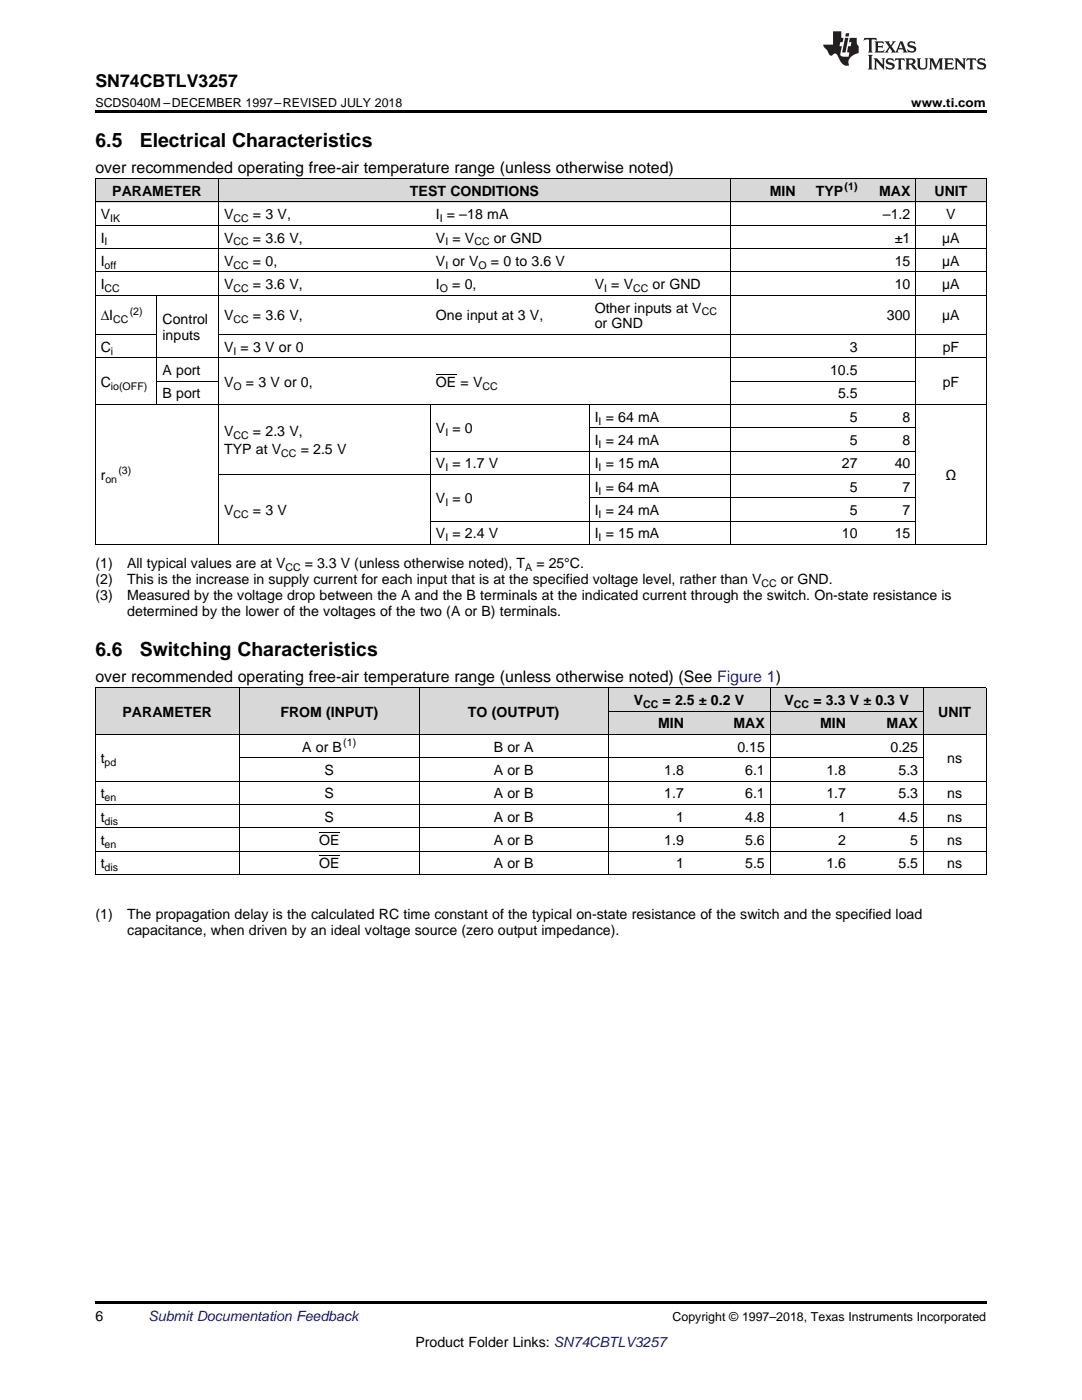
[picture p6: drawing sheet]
<svg xmlns="http://www.w3.org/2000/svg" width="216mm" height="279mm" viewBox="0 0 216 279" stroke-linecap="round" stroke-linejoin="round" font-family="sans-serif">
<defs><g id="words">
<g font-size="3.9">
<text x="19" y="29.3">6.5</text>
<text x="27.9" y="29.3">Electrical Characteristics</text>
<text x="19" y="130.9">6.6</text>
<text x="27.9" y="130.9">Switching Characteristics</text>
</g>
<text font-size="3.5" x="19" y="17.3">SN74CBTLV3257</text>
<g font-size="3.2">
<text x="19" y="34.4">over recommended operating free-air temperature range (unless otherwise noted)</text>
<text x="19" y="136.1">over recommended operating free-air temperature range (unless otherwise noted) (See Figure 1)</text>
</g>
<g font-size="2.8">
<text x="22.4" y="39.1">PARAMETER</text>
<text x="81.8" y="39.1">TEST CONDITIONS</text>
<text x="153.6" y="39.1">MIN</text>
<text x="162.8" y="39.1">TYP</text>
<text x="175.4" y="39.1">MAX</text>
<text x="186.5" y="39.1">UNIT</text>
<text x="20.1" y="43.7">V</text>
<text x="44.7" y="43.7">V</text>
<text x="50.5" y="43.7">= 3 V,</text>
<text x="87" y="43.7">I = –18 mA</text>
<text x="176.2" y="43.7">–1.2</text>
<text x="188.8" y="43.7">V</text>
<text x="20.1" y="48.4">I</text>
<text x="20.1" y="53.1">I</text>
<text x="44.7" y="48.4">V</text>
<text x="44.7" y="53.1">V</text>
<text x="50.5" y="48.4">= 3.6 V,</text>
<text x="50.5" y="53.1">= 0,</text>
<text x="87" y="48.4">V = V</text>
<text x="87" y="53.1">V or V</text>
<text x="98" y="53.1">= 0 to 3.6 V</text>
<text x="98.5" y="48.4">or GND</text>
<text x="178.5" y="53.1">15</text>
<text x="178.6" y="48.4">±1</text>
<text x="188" y="48.4">µA</text>
<text x="188" y="53.1">µA</text>
<text x="20.1" y="57.7">I</text>
<text x="44.7" y="57.7">V</text>
<text x="50.5" y="57.7">= 3.6 V,</text>
<text x="87" y="57.7">I</text>
<text x="90.2" y="57.7">= 0,</text>
<text x="118.7" y="57.7">V = V</text>
<text x="130.2" y="57.7">or GND</text>
<text x="178.5" y="57.7">10</text>
<text x="188" y="57.7">µA</text>
<text x="20.1" y="64">∆I</text>
<text x="32.4" y="64.7">Control</text>
<text x="44.7" y="64">V</text>
<text x="50.5" y="64">= 3.6 V,</text>
<text x="87" y="64">One input at 3 V,</text>
<text x="118.7" y="62.4">Other inputs at V</text>
<text x="118.7" y="65.5">or GND</text>
<text x="177" y="64">300</text>
<text x="188" y="64">µA</text>
<text x="20.1" y="70.2">C</text>
<text x="32.4" y="67.9">inputs</text>
<text x="44.7" y="70.2">V = 3 V or 0</text>
<text x="169.5" y="70.2">3</text>
<text x="188.1" y="70.2">pF</text>
<text x="20.1" y="77.2">C</text>
<text x="32.4" y="74.9">A port</text>
<text x="44.7" y="77.2">V</text>
<text x="49.1" y="77.2">= 3 V or 0,</text>
<text x="87" y="77.2">OE = V</text>
<text x="165.6" y="74.9">10.5</text>
<text x="188.1" y="77.2">pF</text>
<text x="32.4" y="79.5">B port</text>
<text x="167.2" y="79.5">5.5</text>
<text x="44.7" y="87">V</text>
<text x="50.5" y="87">= 2.3 V,</text>
<text x="87" y="86.5">V = 0</text>
<text x="118.7" y="84.2">I = 64 mA</text>
<text x="118.7" y="88.8">I = 24 mA</text>
<text x="169.5" y="84.2">5</text>
<text x="169.5" y="88.8">5</text>
<text x="180.1" y="84.2">8</text>
<text x="180.1" y="88.8">8</text>
<text x="20.1" y="95.8">r</text>
<text x="44.7" y="90.6">TYP at V</text>
<text x="60" y="90.6">= 2.5 V</text>
<text x="87" y="93.5">V = 1.7 V</text>
<text x="118.7" y="93.5">I = 15 mA</text>
<text x="168" y="93.5">27</text>
<text x="178.5" y="93.5">40</text>
<text x="188.7" y="95.8">Ω</text>
<text x="87" y="100.5">V = 0</text>
<text x="118.7" y="98.1">I = 64 mA</text>
<text x="169.5" y="98.1">5</text>
<text x="180.1" y="98.1">7</text>
<text x="44.7" y="102.8">V</text>
<text x="50.5" y="102.8">= 3 V</text>
<text x="87" y="107.5">V = 2.4 V</text>
<text x="118.7" y="102.8">I = 24 mA</text>
<text x="118.7" y="107.5">I = 15 mA</text>
<text x="168" y="107.5">10</text>
<text x="169.5" y="102.8">5</text>
<text x="178.5" y="107.5">15</text>
<text x="180.1" y="102.8">7</text>
<text x="19" y="113.3">(1)</text>
<text x="25.4" y="113.3">All typical values are at V</text>
<text x="60.8" y="113.3">= 3.3 V (unless otherwise noted), T</text>
<text x="107" y="113.3">= 25°C.</text>
<text x="19" y="116.5">(2)</text>
<text x="19" y="119.7">(3)</text>
<text x="25.4" y="116.5">This is the increase in supply current for each input that is at the specified voltage level, rather than V</text>
<text x="25.4" y="119.7">Measured by the voltage drop between the A and the B terminals at the indicated current through the switch. On-state resistance is</text>
<text x="155.8" y="116.5">or GND.</text>
<text x="25.4" y="122.8">determined by the lower of the voltages of the two (A or B) terminals.</text>
<text x="24.4" y="143.1">PARAMETER</text>
<text x="56" y="143.1">FROM (INPUT)</text>
<text x="93.4" y="143.1">TO (OUTPUT)</text>
<text x="126.5" y="140.7">V</text>
<text x="132.2" y="140.7">= 2.5 ± 0.2 V</text>
<text x="156.6" y="140.7">V</text>
<text x="162.3" y="140.7">= 3.3 V ± 0.3 V</text>
<text x="187.2" y="143.1">UNIT</text>
<text x="131.3" y="145.4">MIN</text>
<text x="146.4" y="145.4">MAX</text>
<text x="163.7" y="145.4">MIN</text>
<text x="176.9" y="145.4">MAX</text>
<text x="20.1" y="152.4">t</text>
<text x="60.3" y="150">A or B</text>
<text x="64.8" y="154.7">S</text>
<text x="98.5" y="150">B or A</text>
<text x="98.5" y="154.7">A or B</text>
<text x="132.5" y="154.7">1.8</text>
<text x="147.1" y="150">0.15</text>
<text x="148.7" y="154.7">6.1</text>
<text x="164.9" y="154.7">1.8</text>
<text x="177.7" y="150">0.25</text>
<text x="179.3" y="154.7">5.3</text>
<text x="189" y="152.4">ns</text>
<text x="20.1" y="159.3">t</text>
<text x="64.8" y="159.3">S</text>
<text x="98.5" y="159.3">A or B</text>
<text x="132.5" y="159.3">1.7</text>
<text x="148.7" y="159.3">6.1</text>
<text x="164.9" y="159.3">1.7</text>
<text x="179.3" y="159.3">5.3</text>
<text x="189" y="159.3">ns</text>
<text x="20.1" y="164">t</text>
<text x="64.8" y="164">S</text>
<text x="98.5" y="164">A or B</text>
<text x="134.9" y="164">1</text>
<text x="148.7" y="164">4.8</text>
<text x="167.3" y="164">1</text>
<text x="179.3" y="164">4.5</text>
<text x="189" y="164">ns</text>
<text x="20.1" y="168.7">t</text>
<text x="20.1" y="173.3">t</text>
<text x="63.7" y="168.7">OE</text>
<text x="63.7" y="173.3">OE</text>
<text x="98.5" y="168.7">A or B</text>
<text x="98.5" y="173.3">A or B</text>
<text x="132.5" y="168.7">1.9</text>
<text x="134.9" y="173.3">1</text>
<text x="148.7" y="168.7">5.6</text>
<text x="148.7" y="173.3">5.5</text>
<text x="164.9" y="173.3">1.6</text>
<text x="167.3" y="168.7">2</text>
<text x="179.3" y="173.3">5.5</text>
<text x="181.6" y="168.7">5</text>
<text x="189" y="168.7">ns</text>
<text x="189" y="173.3">ns</text>
<text x="19" y="183.3">(1)</text>
<text x="25.4" y="183.3">The propagation delay is the calculated RC time constant of the typical on-state resistance of the switch and the specified load</text>
<text x="25.4" y="186.5">capacitance, when driven by an ideal voltage source (zero output impedance).</text>
<text x="19" y="263.6">6</text>
<text x="82.9" y="268.9">Product Folder Links: SN74CBTLV3257</text>
</g>
<text font-size="2.8" fill="#0000c8" x="29.6" y="263.6">Submit Documentation Feedback</text>
<g font-size="2.5">
<text x="19" y="21.4">SCDS040M –DECEMBER 1997–REVISED JULY 2018</text>
<text x="181.8" y="21.4">www.ti.com</text>
<text x="134.2" y="263.6">Copyright © 1997–2018, Texas Instruments Incorporated</text>
</g>
<g font-size="2.1">
<text x="168.5" y="38">(1)</text>
<text x="22" y="44.3">IK</text>
<text x="46.6" y="44.3">CC</text>
<text x="87.8" y="44.3">I</text>
<text x="20.9" y="49">I</text>
<text x="20.9" y="53.6">off</text>
<text x="46.6" y="49">CC</text>
<text x="46.6" y="53.6">CC</text>
<text x="88.9" y="49">I</text>
<text x="88.9" y="53.6">I</text>
<text x="94.7" y="49">CC</text>
<text x="95.5" y="53.6">O</text>
<text x="20.9" y="58.3">CC</text>
<text x="46.6" y="58.3">CC</text>
<text x="87.8" y="58.3">O</text>
<text x="120.5" y="58.3">I</text>
<text x="126.3" y="58.3">CC</text>
<text x="22.6" y="64.5">CC</text>
<text x="25.9" y="62.8">(2)</text>
<text x="46.6" y="64.5">CC</text>
<text x="140" y="62.9">CC</text>
<text x="22.1" y="70.8">i</text>
<text x="46.6" y="70.8">I</text>
<text x="22.1" y="77.8">io(OFF)</text>
<text x="46.6" y="77.8">O</text>
<text x="96.3" y="77.8">CC</text>
<text x="46.6" y="87.6">CC</text>
<text x="88.9" y="87.1">I</text>
<text x="119.5" y="84.7">I</text>
<text x="119.5" y="89.4">I</text>
<text x="23.6" y="94.7">(3)</text>
<text x="56.1" y="91.2">CC</text>
<text x="88.9" y="94.1">I</text>
<text x="119.5" y="94.1">I</text>
<text x="21" y="96.4">on</text>
<text x="88.9" y="101">I</text>
<text x="119.5" y="98.7">I</text>
<text x="46.6" y="103.4">CC</text>
<text x="119.5" y="103.4">I</text>
<text x="57" y="113.9">CC</text>
<text x="88.9" y="108">I</text>
<text x="104.8" y="113.9">A</text>
<text x="119.5" y="108">I</text>
<text x="151.9" y="117.1">CC</text>
<text x="128.3" y="141.3">CC</text>
<text x="158.4" y="141.3">CC</text>
<text x="68.5" y="148.9">(1)</text>
<text x="20.9" y="152.9">pd</text>
<text x="20.9" y="159.9">en</text>
<text x="20.9" y="164.6">dis</text>
<text x="20.9" y="169.2">en</text>
<text x="20.9" y="173.9">dis</text>
</g>
</g></defs>
<g fill="#d8d8d8">
<path d="M19 137.3h28.8v9.3h-28.8z"/>
<path d="M47.8 137.3h35.9v9.3h-35.9z"/>
<path d="M83.7 137.3h37.7v9.3h-37.7z"/>
<path d="M184.3 137.3h12.5v9.3h-12.5z"/>
<path d="M121.4 142h16.1v4.6h-16.1z"/>
<path d="M137.5 142h16.2v4.6h-16.2z"/>
<path d="M153.7 142h16.2v4.6h-16.2z"/>
<path d="M169.9 142h14.4v4.6h-14.4z"/>
<path d="M121.4 137.3h16.1v4.7h-16.1z"/>
<path d="M137.5 137.3h16.2v4.7h-16.2z"/>
<path d="M153.7 137.3h16.2v4.7h-16.2z"/>
<path d="M169.9 137.3h14.4v4.7h-14.4z"/>
<path d="M19 35.7h12.4v4.7h-12.4z"/>
<path d="M31.4 35.7h12.3v4.7h-12.3z"/>
<path d="M43.7 35.7h28.2v4.7h-28.2z"/>
<path d="M71.9 35.7h14v4.7h-14z"/>
<path d="M85.9 35.7h1.8v4.7h-1.8z"/>
<path d="M87.7 35.7h29.9v4.7h-29.9z"/>
<path d="M117.6 35.7h22.9v4.7h-22.9z"/>
<path d="M140.5 35.7h5.3v4.7h-5.3z"/>
<path d="M145.8 35.7h14.1v4.7h-14.1z"/>
<path d="M159.9 35.7h12.3v4.7h-12.3z"/>
<path d="M172.2 35.7h10.5v4.7h-10.5z"/>
<path d="M182.7 35.7h14.1v4.7h-14.1z"/>
</g>
<g fill="#000">
<path d="M19 22h177.8v.5h-177.8zM19 108.7h.2zM43.6 108.7h.1zM85.8 108.7h.1zM117.5 108.7h.1zM140.4 108.7h.1zM145.7 108.7h.1zM182.6 108.7h.1zM196.7 108.7h.1zM19 174.6h.2zM83.6 174.6h.1zM121.3 174.6h.1z"/>
<path d="M153.6 174.6h.1zM184.1 174.6h.2zM196.7 174.6h.1zM19 259.7h177.8v.5h-177.8z"/>
</g>
<g fill="none" stroke="#000" stroke-width=".2">
<path d="M19 35.6h177.8M19.1 35.7v73M43.6 35.7v73M145.7 35.7v73M182.7 35.7v73M196.8 35.7v73M19 58.9h177.8M19 54.3h177.8M19 49.6h177.8M19 45h177.8M19 40.3h177.8M31.3 58.9v21.9"/>
<path d="M19 71.4h177.8M19 66.8h12.4M31.4 76.1h12.3M43.7 66.8h153.1M145.8 76.1h36.9M19 80.7h177.8M43.7 94.7h139M85.9 80.8v27.9M85.9 90h96.8M117.6 80.8v27.9M117.6 99.4h65.1M117.6 85.4h65.1"/>
<path d="M19 108.7h177.8M85.9 104h96.8M19 137.3h177.8M19.1 137.3v37.3M47.7 137.3v37.3M83.6 137.3v37.3M121.3 137.3v37.3M153.7 137.3v37.3M184.2 137.3v37.3M196.8 137.3v37.3M19 155.9h177.8M19 146.6h177.8"/>
<path d="M47.8 151.3h136.5M121.4 141.9h62.9M19 174.5h177.8M19 169.9h177.8M19 165.2h177.8M19 160.6h177.8"/>
</g>
<g fill="#231f20">
<path d="M172.5 7.6l-.1 .5 .4-.2h.6v.1v2.1l-.2 .4h.9l-.2-.4v-2.1l.1-.1h.5l.5 .2-.2-.5zM174.5 8.3l.2 .3v1.5l-.2 .4h1.8l.2-.6a1.04 1.04 0 0 1-1.3 .2v-.7h.6l.3 .2v-.6l-.3 .2h-.6v-.6l.8-.1 .4 .3-.2-.5zM176.5 8.3l.9 1.1-.9 1.1h.8l-.2-.2 .4-.7 .5 .7-.2 .2h1.5l-.2-.2 .2-.4h.9l.1 .4-.2 .2h1l-.3-.3-.7-1.9h-.5l-.9 2-.8-1 .9-1h-.8l.1 .3-.4 .5-.3-.6 .1-.2zM179.7 8.6l.4 1h-.7zM181.3 8.4a.63 .63 0 0 0-.2 .7 .63 .63 0 0 0 .6 .4l.6 .2 .1 .2a.75 .75 0 0 1-.7 .4 .75 .75 0 0 1-.6-.5l.1 .7 .1-.1a1.11 1.11 0 0 0 1.5-.6 1.13 1.13 0 0 0-1.2-.8l-.1-.4a1.04 1.04 0 0 1 1.2 .2l-.2-.5-.2 .1-.4-.2zM173.2 10.9l.2 .4v2.2l-.2 .4h1l-.3-.4v-2.2l.3-.4zM174.3 11.6l.3 .4v1.5l-.3 .4h.8l-.2-.4v-1.3l1.5 1.7v-1.9l.2-.4h-.7l.2 .4v.9l-1.1-1.3zM177 11.8a.62 .62 0 0 0-.2 .7 .62 .62 0 0 0 .6 .4l.6 .1 .1 .3a.76 .76 0 0 1-.7 .3 .76 .76 0 0 1-.7-.4l.2 .7 .1-.1a1.11 1.11 0 0 0 1.5-.6 1.13 1.13 0 0 0-1.2-.8l-.1-.4a1.04 1.04 0 0 1 1.2 .2l-.2-.6-.2 .1-.5-.1zM178.7 11.6l-.2 .6a.61 .61 0 0 1 .8-.3v1.6l-.2 .4h.9l-.2-.4v-1.6a.63 .63 0 0 1 .7 .3l-.1-.6zM180.6 11.6l.3 .4v1.5l-.3 .4h1l-.2-.2-.1-.8 .6 .2a.76 .76 0 0 0 1.2 .7l-1-1a.58 .58 0 0 0 .6-.5 .58 .58 0 0 0-.5-.6zM181.4 11.9h.1a.45 .45 0 0 1 .5 .1 .45 .45 0 0 1 .1 .5l-.8 .2zM182.9 11.6l.2 .2a2.17 2.17 0 0 0 .3 1.9 .99 .99 0 0 0 1.6-.6v-1.1l.2-.4h-.7l.2 .2a1.92 1.92 0 0 1-.2 1.8 .6 .6 0 0 1-.9-.5v-1.1l.2-.4zM185.4 11.6l.2 .4v1.5l-.2 .4h.7l-.2-.4v-1.4l.8 1.8 .8-1.8v1.4l-.2 .4h.9l-.2-.4v-1.5l.2-.4h-.8l-.6 1.5-.6-1.5zM188.4 11.6l.2 .4v1.5l-.2 .4h1.8l.1-.6a1.04 1.04 0 0 1-1.2 .1v-.6h.5l.4 .2v-.6l-.4 .2h-.5v-.7h.8l.3 .3-.1-.6zM190.5 11.6l.2 .4v1.5l-.2 .4h.7l-.2-.4v-1.3l1.5 1.7v-1.9l.2-.4h-.7l.2 .4v.9l-1.1-1.3zM192.9 11.6l-.1 .6a.61 .61 0 0 1 .7-.3l.1 1.6-.3 .4h1l-.3-.4 .1-1.6a.63 .63 0 0 1 .7 .3l-.1-.6zM195.2 11.8a.62 .62 0 0 0-.2 .7 .62 .62 0 0 0 .6 .4l.6 .1 .1 .3a.76 .76 0 0 1-.7 .3 .76 .76 0 0 1-.6-.4l.1 .7 .1-.1a1.11 1.11 0 0 0 1.6-.6 1.13 1.13 0 0 0-1.3-.8l-.1-.4a1.04 1.04 0 0 1 1.2 .2l-.1-.6-.2 .1-.5-.1z"/>
<path d="M166.2 6.3v2.6h-1.9v.4l.8 .9a.91 .91 0 0 0 1 .8 .56 .56 0 0 1 .5-.3 .56 .56 0 0 1 .5 .3l.4 .8a1.53 1.53 0 0 0 1.9 1.2 1.54 1.54 0 0 1 1-2.1l.9-.3v-1.4a1.52 1.52 0 0 1-.4-1.6h-1.3l-.2 .8h.5l-.2 .8h-.5l-.1 1v.2l.4 .1-.2 .8a1.93 1.93 0 0 1-1.6-.3l.3-1.8h-.5l.2-.8h.4l.2-.8h-.4v-1.3zM168.6 7.6l-.6 2.9h.7l.6-2.9zM168.8 6.6l-.1 .7h.6l.2-.7z"/>
</g>
<path d="M87 74.7h4.1M63.7 170.8h4M63.7 166.2h4" fill="none" stroke="#000" stroke-width=".2"/>
<use href="#words"/>
</svg>
